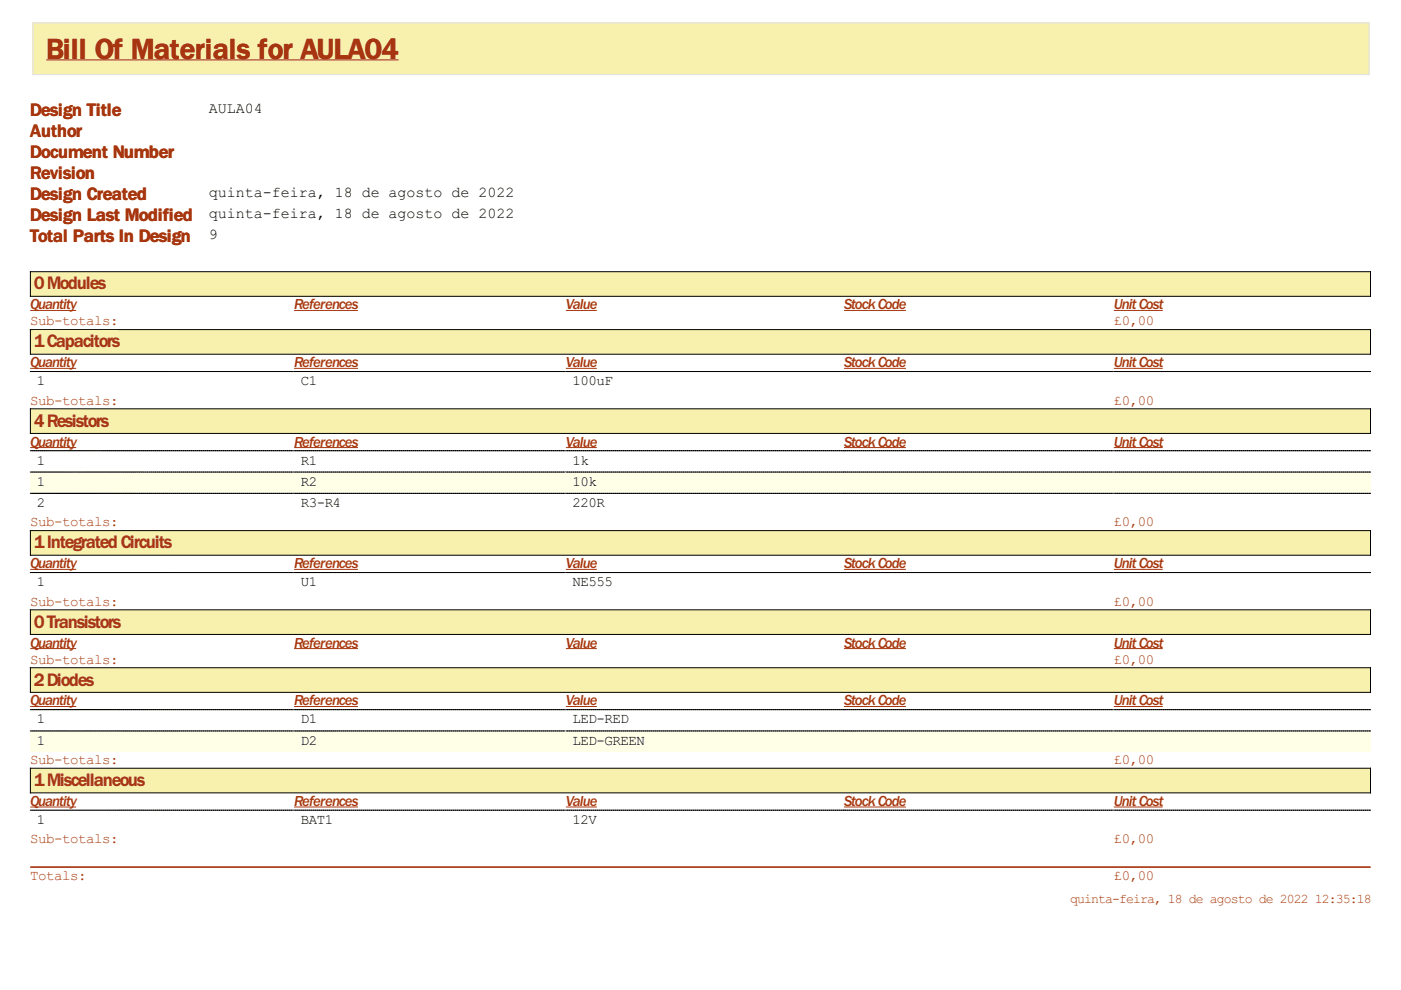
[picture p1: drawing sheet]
<svg xmlns="http://www.w3.org/2000/svg" width="297mm" height="210mm" viewBox="0 0 297 210" stroke-linecap="round" stroke-linejoin="round" font-family="sans-serif">
<defs><g id="words">
<text font-size="7.2" fill="#a73610" x="9.7" y="12.5">Bill Of Materials for AULA04</text>
<g font-size="4.4" fill="#a73610">
<text x="6.3" y="24.6">Design Title</text>
<text x="6.3" y="29.1">Author</text>
<text x="6.3" y="33.5">Document Number</text>
<text x="6.3" y="38">Revision</text>
<text x="6.3" y="42.4">Design Created</text>
<text x="6.3" y="46.8">Design Last Modified</text>
<text x="6.3" y="51.3">Total Parts In Design</text>
<text x="7.2" y="61.4">0Modules</text>
<text x="7.2" y="73.7">1Capacitors</text>
<text x="7.2" y="90.5">4Resistors</text>
<text x="7.2" y="116.3">1IntegratedCircuits</text>
<text x="7.2" y="133.1">0Transistors</text>
<text x="7.2" y="145.3">2Diodes</text>
<text x="7.2" y="166.7">1Miscellaneous</text>
</g>
<g font-size="3.6">
<text x="44.3" y="24">AULA04</text>
<text x="44.3" y="41.8">quinta-feira, 18 de agosto de 2022</text>
<text x="44.3" y="46.2">quinta-feira, 18 de agosto de 2022</text>
<text x="44.3" y="50.7">9</text>
</g>
<g font-size="3.6" fill="#a73610">
<text x="6.4" y="65.6">Quantity</text>
<text x="62.3" y="65.6">References</text>
<text x="120" y="65.6">Value</text>
<text x="178.9" y="65.6">StockCode</text>
<text x="236.2" y="65.6">UnitCost</text>
<text x="6.4" y="77.9">Quantity</text>
<text x="62.3" y="77.9">References</text>
<text x="120" y="77.9">Value</text>
<text x="178.9" y="77.9">StockCode</text>
<text x="236.2" y="77.9">UnitCost</text>
<text x="6.4" y="94.7">Quantity</text>
<text x="62.3" y="94.7">References</text>
<text x="120" y="94.7">Value</text>
<text x="178.9" y="94.7">StockCode</text>
<text x="236.2" y="94.7">UnitCost</text>
<text x="6.4" y="120.5">Quantity</text>
<text x="62.3" y="120.5">References</text>
<text x="120" y="120.5">Value</text>
<text x="178.9" y="120.5">StockCode</text>
<text x="236.2" y="120.5">UnitCost</text>
<text x="6.4" y="137.3">Quantity</text>
<text x="62.3" y="137.3">References</text>
<text x="120" y="137.3">Value</text>
<text x="178.9" y="137.3">StockCode</text>
<text x="236.2" y="137.3">UnitCost</text>
<text x="6.4" y="149.6">Quantity</text>
<text x="62.3" y="149.6">References</text>
<text x="120" y="149.6">Value</text>
<text x="178.9" y="149.6">StockCode</text>
<text x="236.2" y="149.6">UnitCost</text>
<text x="6.4" y="170.9">Quantity</text>
<text x="62.3" y="170.9">References</text>
<text x="120" y="170.9">Value</text>
<text x="178.9" y="170.9">StockCode</text>
<text x="236.2" y="170.9">UnitCost</text>
</g>
<g font-size="3.4" fill="#a73610">
<text x="6.4" y="69">Sub-totals:</text>
<text x="236.2" y="69">£0,00</text>
<text x="6.4" y="85.8">Sub-totals:</text>
<text x="236.2" y="85.8">£0,00</text>
<text x="6.4" y="111.6">Sub-totals:</text>
<text x="236.2" y="111.6">£0,00</text>
<text x="6.4" y="128.4">Sub-totals:</text>
<text x="236.2" y="128.4">£0,00</text>
<text x="6.4" y="140.7">Sub-totals:</text>
<text x="236.2" y="140.7">£0,00</text>
<text x="6.4" y="162">Sub-totals:</text>
<text x="236.2" y="162">£0,00</text>
<text x="6.4" y="178.8">Sub-totals:</text>
<text x="236.2" y="178.8">£0,00</text>
<text x="6.4" y="186.6">Totals:</text>
<text x="236.2" y="186.6">£0,00</text>
</g>
<g font-size="3.4">
<text x="7.8" y="81.7">1</text>
<text x="63.8" y="81.7">C1</text>
<text x="121.4" y="81.7">100uF</text>
<text x="7.8" y="98.5">1</text>
<text x="63.8" y="98.5">R1</text>
<text x="121.4" y="98.5">1k</text>
<text x="7.8" y="103">1</text>
<text x="7.8" y="107.5">2</text>
<text x="63.8" y="103">R2</text>
<text x="63.8" y="107.5">R3-R4</text>
<text x="121.4" y="103">10k</text>
<text x="121.4" y="107.5">220R</text>
<text x="7.8" y="124.3">1</text>
<text x="63.8" y="124.3">U1</text>
<text x="121.4" y="124.3">NE555</text>
<text x="7.8" y="153.4">1</text>
<text x="63.8" y="153.4">D1</text>
<text x="121.4" y="153.4">LED-RED</text>
<text x="7.8" y="157.9">1</text>
<text x="63.8" y="157.9">D2</text>
<text x="121.4" y="157.9">LED-GREEN</text>
<text x="7.8" y="174.7">1</text>
<text x="63.8" y="174.7">BAT1</text>
<text x="121.4" y="174.7">12V</text>
</g>
<g font-size="3.2" fill="#a73610">
<text x="226.9" y="191.4">quinta-feira, 18 de agosto de 2022</text>
<text x="278.8" y="191.4">12:35:18</text>
</g>
</g></defs>
<path d="M6.9 4.8h283.5v11.1h-283.5z" fill="#f7f1ad"/>
<path d="M7 4.9h283.3v10.9h-283.3z" fill="none" stroke="#e2e2ef" stroke-width=".21"/>
<path d="M9.7 6.8h74.8v7.2h-74.8z" fill="#f7f1ad"/>
<path d="M9.8 12.7h74.7" fill="none" stroke="#a73610" stroke-width=".21"/>
<path d="M6.4 57.6h284.2v5.3h-284.2z" fill="#f7f1ad"/>
<path d="M6.4 57.6h284.2v5.2h-284.2z" fill="none" stroke="#000" stroke-width=".21"/>
<path d="M7 57.8h15v4.4h-15z" fill="#f7f1ad"/>
<path d="M6.4 65.8h9.7M62.3 65.8h13.6M120 65.8h6.5M178.9 65.8h13.2M236.2 65.8h10.3" fill="none" stroke="#a73610" stroke-width=".21"/>
<path d="M6.4 69.8h284.2v5.3h-284.2z" fill="#f7f1ad"/>
<path d="M6.4 69.9h284.2v5.2h-284.2z" fill="none" stroke="#000" stroke-width=".21"/>
<path d="M7 70.1h18v4.4h-18z" fill="#f7f1ad"/>
<path d="M6.4 78.1h9.7M62.3 78.1h13.6M120 78.1h6.5M178.9 78.1h13.2M236.2 78.1h10.3" fill="none" stroke="#a73610" stroke-width=".21"/>
<path d="M6.4 78.8h55.9M62.4 78.8h57.5M120 78.8h58.9M179 78.8h57.1M236.2 78.8h54.4" fill="none" stroke="#000" stroke-width=".21" stroke-dasharray=".3 .1"/>
<path d="M6.4 86.6h284.2v5.3h-284.2z" fill="#f7f1ad"/>
<path d="M6.4 86.7h284.2v5.2h-284.2z" fill="none" stroke="#000" stroke-width=".21"/>
<path d="M7 87h15.6v4.4h-15.6z" fill="#f7f1ad"/>
<path d="M6.4 94.9h9.7M62.3 94.9h13.6M120 94.9h6.5M178.9 94.9h13.2M236.2 94.9h10.3" fill="none" stroke="#a73610" stroke-width=".21"/>
<path d="M6.4 95.6h55.9M62.4 95.6h57.5M120 95.6h58.9M179 95.6h57.1M236.2 95.6h54.4" fill="none" stroke="#000" stroke-width=".21" stroke-dasharray=".3 .1"/>
<path d="M6.4 100h55.9v4.6h-55.9z" fill="#feffe6"/>
<path d="M6.4 100.1h55.9" fill="none" stroke="#000" stroke-width=".21" stroke-dasharray=".3 .1"/>
<g fill="#feffe6">
<path d="M7.6 100.3h1.7v3.4h-1.7z"/>
<path d="M62.3 100h57.7v4.6h-57.7z"/>
</g>
<path d="M62.4 100.1h57.5" fill="none" stroke="#000" stroke-width=".21" stroke-dasharray=".3 .1"/>
<g fill="#feffe6">
<path d="M63.7 100.3h3.4v3.4h-3.4z"/>
<path d="M120 100h58.9v4.6h-58.9z"/>
</g>
<path d="M120 100.1h58.9" fill="none" stroke="#000" stroke-width=".21" stroke-dasharray=".3 .1"/>
<g fill="#feffe6">
<path d="M121.3 100.3h5.1v3.4h-5.1z"/>
<path d="M178.9 100h57.3v4.6h-57.3z"/>
</g>
<path d="M179 100.1h57.1" fill="none" stroke="#000" stroke-width=".21" stroke-dasharray=".3 .1"/>
<path d="M236.2 100h54.4v4.6h-54.4z" fill="#feffe6"/>
<path d="M6.4 104.6h55.9M62.4 104.6h57.5M120 104.6h58.9M179 104.6h57.1M236.2 100.1h54.4M236.2 104.6h54.4" fill="none" stroke="#000" stroke-width=".21" stroke-dasharray=".3 .1"/>
<path d="M6.4 112.5h284.2v5.3h-284.2z" fill="#f7f1ad"/>
<path d="M6.4 112.5h284.2v5.2h-284.2z" fill="none" stroke="#000" stroke-width=".21"/>
<path d="M7 112.8h29v4.5h-29z" fill="#f7f1ad"/>
<path d="M6.4 120.7h9.7M62.3 120.7h13.6M120 120.7h6.5M178.9 120.7h13.2M236.2 120.7h10.3" fill="none" stroke="#a73610" stroke-width=".21"/>
<path d="M6.4 121.4h55.9M62.4 121.4h57.5M120 121.4h58.9M179 121.4h57.1M236.2 121.4h54.4" fill="none" stroke="#000" stroke-width=".21" stroke-dasharray=".3 .1"/>
<path d="M6.4 129.3h284.2v5.3h-284.2z" fill="#f7f1ad"/>
<path d="M6.4 129.3h284.2v5.2h-284.2z" fill="none" stroke="#000" stroke-width=".21"/>
<path d="M7 129.6h18.2v4.4h-18.2z" fill="#f7f1ad"/>
<path d="M6.4 137.5h9.7M62.3 137.5h13.6M120 137.5h6.5M178.9 137.5h13.2M236.2 137.5h10.3" fill="none" stroke="#a73610" stroke-width=".21"/>
<path d="M6.4 141.5h284.2v5.3h-284.2z" fill="#f7f1ad"/>
<path d="M6.4 141.6h284.2v5.2h-284.2z" fill="none" stroke="#000" stroke-width=".21"/>
<path d="M7 141.8h12.5v4.5h-12.5z" fill="#f7f1ad"/>
<path d="M6.4 149.8h9.7M62.3 149.8h13.6M120 149.8h6.5M178.9 149.8h13.2M236.2 149.8h10.3" fill="none" stroke="#a73610" stroke-width=".21"/>
<path d="M6.4 150.5h55.9M62.4 150.5h57.5M120 150.5h58.9M179 150.5h57.1M236.2 150.5h54.4" fill="none" stroke="#000" stroke-width=".21" stroke-dasharray=".3 .1"/>
<path d="M6.4 154.9h55.9v4.6h-55.9z" fill="#feffe6"/>
<path d="M6.4 155h55.9" fill="none" stroke="#000" stroke-width=".21" stroke-dasharray=".3 .1"/>
<g fill="#feffe6">
<path d="M7.6 155.2h1.7v3.4h-1.7z"/>
<path d="M62.3 154.9h57.7v4.6h-57.7z"/>
</g>
<path d="M62.4 155h57.5" fill="none" stroke="#000" stroke-width=".21" stroke-dasharray=".3 .1"/>
<g fill="#feffe6">
<path d="M63.7 155.2h3.4v3.4h-3.4z"/>
<path d="M120 154.9h58.9v4.6h-58.9z"/>
</g>
<path d="M120 155h58.9" fill="none" stroke="#000" stroke-width=".21" stroke-dasharray=".3 .1"/>
<g fill="#feffe6">
<path d="M121.3 155.2h15.2v3.4h-15.2z"/>
<path d="M178.9 154.9h57.3v4.6h-57.3z"/>
</g>
<path d="M179 155h57.1" fill="none" stroke="#000" stroke-width=".21" stroke-dasharray=".3 .1"/>
<path d="M236.2 154.9h54.4v4.6h-54.4z" fill="#feffe6"/>
<path d="M236.2 155h54.4" fill="none" stroke="#000" stroke-width=".21" stroke-dasharray=".3 .1"/>
<path d="M6.4 162.8h284.2v5.3h-284.2z" fill="#f7f1ad"/>
<path d="M6.4 162.9h284.2v5.2h-284.2z" fill="none" stroke="#000" stroke-width=".21"/>
<path d="M7 163.2h23.3v4.5h-23.3z" fill="#f7f1ad"/>
<path d="M6.4 171.1h9.7M62.3 171.1h13.6M120 171.1h6.5M178.9 171.1h13.2M236.2 171.1h10.3" fill="none" stroke="#a73610" stroke-width=".21"/>
<path d="M6.4 171.8h55.9M62.4 171.8h57.5M120 171.8h58.9M179 171.8h57.1M236.2 171.8h54.4" fill="none" stroke="#000" stroke-width=".21" stroke-dasharray=".3 .1"/>
<path d="M6.6 183.8h283.8" fill="none" stroke="#a73610" stroke-width=".35"/>
<use href="#words"/>
</svg>
